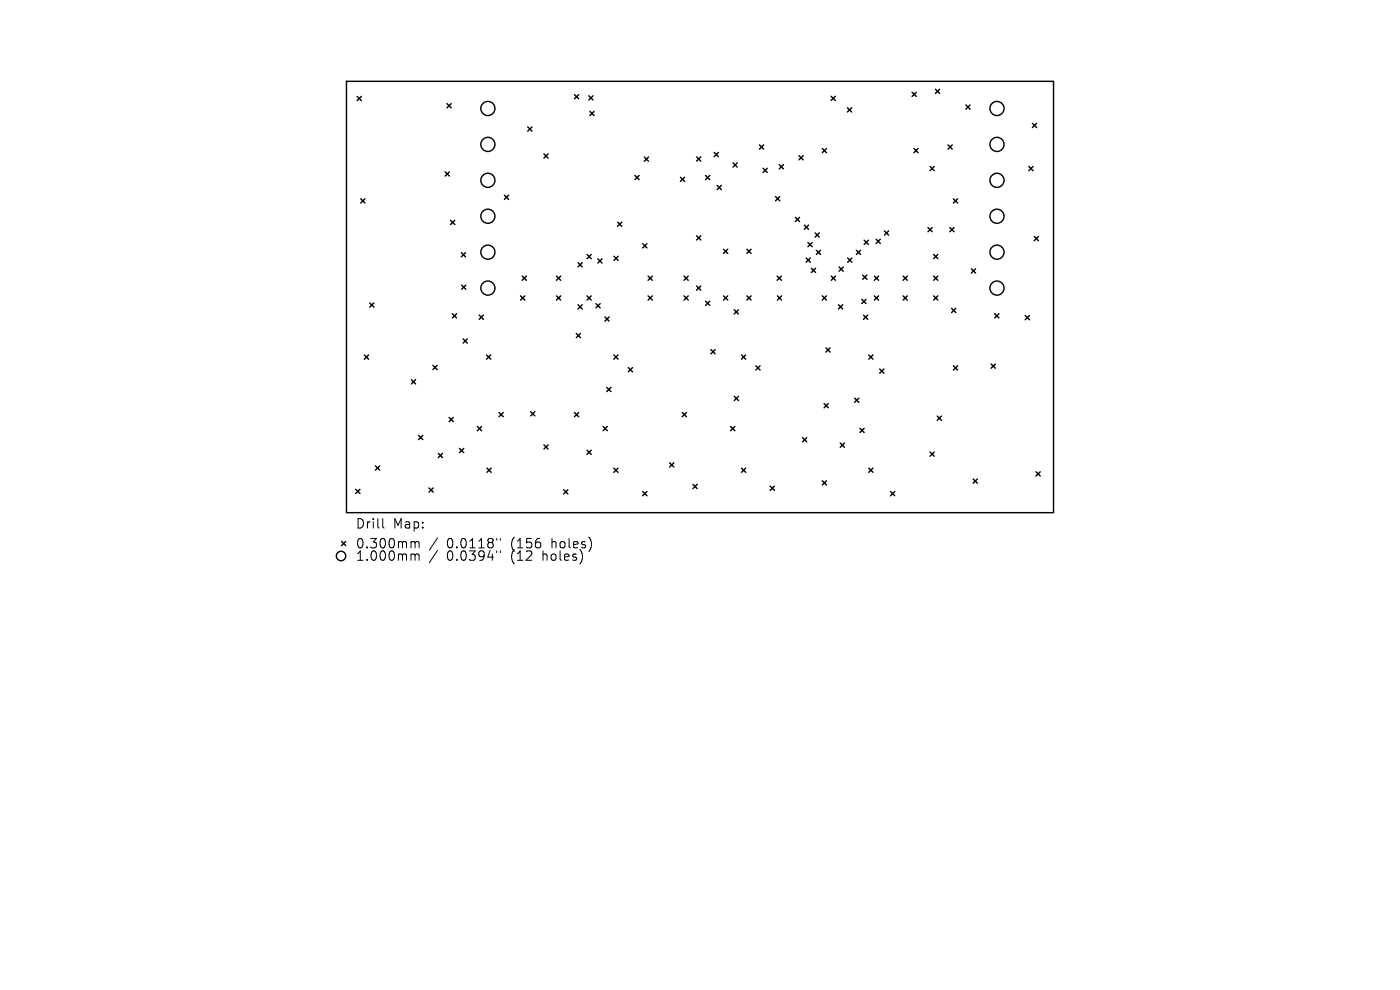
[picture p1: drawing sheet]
<svg xmlns="http://www.w3.org/2000/svg" width="297mm" height="210mm" viewBox="0 0 297 210" stroke-linecap="round" stroke-linejoin="round" font-family="sans-serif">
<defs><g id="words">
<g font-size="2.8">
<text x="75.4" y="112.4">Drill</text>
<text x="83.4" y="112.4">Map:</text>
<text x="75.4" y="116.6">0.300mm</text>
<text x="75.4" y="119.2">1.000mm</text>
<text x="94.8" y="116.6">0.0118&quot;</text>
<text x="94.8" y="119.2">0.0394&quot;</text>
<text x="108.5" y="116.6">(156</text>
<text x="108.5" y="119.2">(12</text>
<text x="115.4" y="119.2">holes)</text>
<text x="117.3" y="116.6">holes)</text>
</g>
</g></defs>
<g fill="none" stroke="#000" stroke-width=".3">
<path d="M73.5 17.3h150v91.5h-150zM193.5 19.6l.9 .9M194.4 19.6l-.9 .9M198.4 18.9l.9 .9M199.3 18.9l-.9 .9M75.8 20.4l.9 .9M76.7 20.4l-.9 .9M94.4 36.4l.9 .9M94.8 22l.9 .9M95.3 36.4l-.9 .9M95.7 22l-.9 .9M112 26.9l.9 .9"/>
<path d="M112.9 26.9l-.9 .9M115.4 32.6l.9 .9M116.3 32.6l-.9 .9M121.9 20.1l.9 .9M122.8 20.1l-.9 .9M124.9 20.3l.9 .9M125.1 23.6l.9 .9M125.8 20.3l-.9 .9M126 23.6l-.9 .9M134.7 37.2l.9 .9M135.6 37.2l-.9 .9M136.7 33.3l.9 .9"/>
<path d="M137.6 33.3l-.9 .9M144.3 37.6l.9 .9M145.2 37.6l-.9 .9M147.8 33.3l.9 .9M148.7 33.3l-.9 .9M149.7 37.2l.9 .9M150.6 37.2l-.9 .9M151.5 32.3l.9 .9M152.1 39.3l.9 .9M152.4 32.3l-.9 .9M153 39.3l-.9 .9M155.5 34.5l.9 .9"/>
<path d="M156.4 34.5l-.9 .9M161.1 30.7l.9 .9M161.9 35.7l.9 .9M162 30.7l-.9 .9M162.8 35.7l-.9 .9M165.3 34.9l.9 .9M166.2 34.9l-.9 .9M169.5 33l.9 .9M170.4 33l-.9 .9M174.4 31.5l.9 .9M175.3 31.5l-.9 .9M176.3 20.4l.9 .9"/>
<path d="M177.2 20.4l-.9 .9M179.8 22.9l.9 .9M180.7 22.9l-.9 .9M193.9 31.5l.9 .9M194.8 31.5l-.9 .9M197.3 35.3l.9 .9M198.2 35.3l-.9 .9M201.1 30.7l.9 .9M202 30.7l-.9 .9M204.9 22.3l.9 .9M205.8 22.3l-.9 .9M218.3 35.3l.9 .9"/>
<path d="M219 26.2l.9 .9M219.2 35.3l-.9 .9M219.9 26.2l-.9 .9M76.5 42.2l.9 .9M77.4 42.2l-.9 .9M95.6 46.7l.9 .9M96.5 46.7l-.9 .9M97.9 53.6l.9 .9M98.8 53.6l-.9 .9M107 41.4l.9 .9M107.9 41.4l-.9 .9M110.8 58.6l.9 .9"/>
<path d="M111.7 58.6l-.9 .9M118.1 58.6l.9 .9M119 58.6l-.9 .9M122.6 55.7l.9 .9M123.5 55.7l-.9 .9M124.5 54l.9 .9M125.4 54l-.9 .9M126.8 54.9l.9 .9M127.7 54.9l-.9 .9M130.2 54.4l.9 .9M131 47.1l.9 .9M131.1 54.4l-.9 .9"/>
<path d="M131.9 47.1l-.9 .9M136.3 51.7l.9 .9M137.2 51.7l-.9 .9M137.5 58.6l.9 .9M138.4 58.6l-.9 .9M145.1 58.6l.9 .9M146 58.6l-.9 .9M147.8 50l.9 .9M148.7 50l-.9 .9M153.5 52.9l.9 .9M154.4 52.9l-.9 .9M158.4 52.9l.9 .9"/>
<path d="M159.3 52.9l-.9 .9M164.5 41.7l.9 .9M164.9 58.6l.9 .9M165.4 41.7l-.9 .9M165.8 58.6l-.9 .9M168.7 46.1l.9 .9M169.6 46.1l-.9 .9M170.6 47.8l.9 .9M171 54.7l.9 .9M171.4 51.4l.9 .9M171.5 47.8l-.9 .9M171.9 54.7l-.9 .9"/>
<path d="M172.1 56.9l.9 .9M172.3 51.4l-.9 .9M172.9 49.4l.9 .9M173 56.9l-.9 .9M173.2 53.1l.9 .9M173.8 49.4l-.9 .9M174.1 53.1l-.9 .9M176.3 58.6l.9 .9M177.2 58.6l-.9 .9M178 56.6l.9 .9M178.9 56.6l-.9 .9M179.8 54.7l.9 .9"/>
<path d="M180.7 54.7l-.9 .9M181.7 53.1l.9 .9M182.6 53.1l-.9 .9M183 58.4l.9 .9M183.3 51l.9 .9M183.9 58.4l-.9 .9M184.2 51l-.9 .9M185.5 58.6l.9 .9M185.9 50.8l.9 .9M186.4 58.6l-.9 .9M186.8 50.8l-.9 .9M187.6 49l.9 .9"/>
<path d="M188.5 49l-.9 .9M191.6 58.6l.9 .9M192.5 58.6l-.9 .9M196.9 48.3l.9 .9M197.8 48.3l-.9 .9M198.1 54l.9 .9M198.1 58.6l.9 .9M199 54l-.9 .9M199 58.6l-.9 .9M201.5 48.3l.9 .9M202.3 42.2l.9 .9M202.4 48.3l-.9 .9"/>
<path d="M203.2 42.2l-.9 .9M206.1 57l.9 .9M207 57l-.9 .9M219.4 50.2l.9 .9M220.3 50.2l-.9 .9M77.3 75.3l.9 .9M78.2 75.3l-.9 .9M78.4 64.3l.9 .9M79.3 64.3l-.9 .9M91.8 77.5l.9 .9M92.7 77.5l-.9 .9M96 66.5l.9 .9"/>
<path d="M96.9 66.5l-.9 .9M97.9 60.5l.9 .9M98.2 71.9l.9 .9M98.8 60.5l-.9 .9M99.1 71.9l-.9 .9M101.7 66.8l.9 .9M102.6 66.8l-.9 .9M103.2 75.3l.9 .9M104.1 75.3l-.9 .9M110.4 62.8l.9 .9M111.3 62.8l-.9 .9M118.1 62.8l.9 .9"/>
<path d="M119 62.8l-.9 .9M122.2 70.7l.9 .9M122.6 64.6l.9 .9M123.1 70.7l-.9 .9M123.5 64.6l-.9 .9M124.5 62.8l.9 .9M125.4 62.8l-.9 .9M126.4 64.4l.9 .9M127.3 64.4l-.9 .9M128.3 67.2l.9 .9M129.2 67.2l-.9 .9M130.2 75.3l.9 .9"/>
<path d="M131.1 75.3l-.9 .9M133.3 78l.9 .9M134.2 78l-.9 .9M137.5 62.8l.9 .9M138.4 62.8l-.9 .9M145.1 62.8l.9 .9M146 62.8l-.9 .9M147.8 60.7l.9 .9M148.7 60.7l-.9 .9M149.7 63.9l.9 .9M150.6 63.9l-.9 .9M150.8 74.2l.9 .9"/>
<path d="M151.7 74.2l-.9 .9M153.5 62.8l.9 .9M154.4 62.8l-.9 .9M155.8 65.7l.9 .9M156.7 65.7l-.9 .9M157.3 75.3l.9 .9M158.2 75.3l-.9 .9M158.4 62.8l.9 .9M159.3 62.8l-.9 .9M160.3 77.6l.9 .9M161.2 77.6l-.9 .9M164.9 62.8l.9 .9"/>
<path d="M165.8 62.8l-.9 .9M174.4 62.8l.9 .9M175.2 73.8l.9 .9M175.3 62.8l-.9 .9M176.1 73.8l-.9 .9M177.9 64.6l.9 .9M178.8 64.6l-.9 .9M182.8 63.5l.9 .9M183.2 66.8l.9 .9M183.7 63.5l-.9 .9M184.1 66.8l-.9 .9M184.3 75.3l.9 .9"/>
<path d="M185.2 75.3l-.9 .9M185.5 62.8l.9 .9M186.4 62.8l-.9 .9M186.6 78.3l.9 .9M187.5 78.3l-.9 .9M191.6 62.8l.9 .9M192.5 62.8l-.9 .9M198.1 62.8l.9 .9M199 62.8l-.9 .9M201.9 65.4l.9 .9M202.3 77.6l.9 .9M202.8 65.4l-.9 .9"/>
<path d="M203.2 77.6l-.9 .9M210.3 77.2l.9 .9M211 66.5l.9 .9M211.2 77.2l-.9 .9M211.9 66.5l-.9 .9M217.5 66.9l.9 .9M218.4 66.9l-.9 .9M79.6 98.8l.9 .9M80.5 98.8l-.9 .9M87.3 80.5l.9 .9M88.2 80.5l-.9 .9M88.8 92.4l.9 .9"/>
<path d="M89.7 92.4l-.9 .9M93 96.2l.9 .9M93.9 96.2l-.9 .9M95.3 88.5l.9 .9M96.2 88.5l-.9 .9M97.5 95.1l.9 .9M98.4 95.1l-.9 .9M101.3 90.5l.9 .9M102.2 90.5l-.9 .9M103.3 99.3l.9 .9M104.2 99.3l-.9 .9M105.9 87.5l.9 .9"/>
<path d="M106.8 87.5l-.9 .9M112.6 87.3l.9 .9M113.5 87.3l-.9 .9M115.4 94.4l.9 .9M116.3 94.4l-.9 .9M121.9 87.5l.9 .9M122.8 87.5l-.9 .9M124.5 95.5l.9 .9M125.4 95.5l-.9 .9M127.9 90.5l.9 .9M128.7 82.2l.9 .9M128.8 90.5l-.9 .9"/>
<path d="M129.6 82.2l-.9 .9M130.2 99.3l.9 .9M131.1 99.3l-.9 .9M142.1 98.2l.9 .9M143 98.2l-.9 .9M144.7 87.5l.9 .9M145.6 87.5l-.9 .9M155 90.5l.9 .9M155.8 84.1l.9 .9M155.9 90.5l-.9 .9M156.7 84.1l-.9 .9M157.3 99.3l.9 .9"/>
<path d="M158.2 99.3l-.9 .9M170.3 92.8l.9 .9M171.2 92.8l-.9 .9M174.8 85.6l.9 .9M175.7 85.6l-.9 .9M178.3 94l.9 .9M179.2 94l-.9 .9M181.3 84.5l.9 .9M182.2 84.5l-.9 .9M182.4 90.9l.9 .9M183.3 90.9l-.9 .9M184.3 99.3l.9 .9"/>
<path d="M185.2 99.3l-.9 .9M197.3 95.9l.9 .9M198.2 95.9l-.9 .9M198.8 88.3l.9 .9M199.7 88.3l-.9 .9M72.5 114.9l.9 .9M73.4 114.9l-.9 .9M75.5 103.8l.9 .9M76.4 103.8l-.9 .9M91 103.5l.9 .9M91.9 103.5l-.9 .9M119.6 103.9l.9 .9"/>
<path d="M120.5 103.9l-.9 .9M136.3 104.3l.9 .9M137.2 104.3l-.9 .9M147 102.7l.9 .9M147.9 102.7l-.9 .9M163.4 103.1l.9 .9M164.3 103.1l-.9 .9M174.4 102l.9 .9M175.3 102l-.9 .9M188.9 104.3l.9 .9M189.8 104.3l-.9 .9M206.4 101.6l.9 .9"/>
<path d="M207.3 101.6l-.9 .9M219.8 100.1l.9 .9M220.7 100.1l-.9 .9"/>
<circle cx="103.5" cy="38.3" r="1.5"/>
<circle cx="103.5" cy="23" r="1.5"/>
<circle cx="103.5" cy="30.6" r="1.5"/>
<circle cx="211.5" cy="23" r="1.5"/>
<circle cx="211.5" cy="38.3" r="1.5"/>
<circle cx="211.5" cy="30.6" r="1.5"/>
<circle cx="103.5" cy="45.9" r="1.5"/>
<circle cx="103.5" cy="53.5" r="1.5"/>
<circle cx="211.5" cy="53.5" r="1.5"/>
<circle cx="211.5" cy="45.9" r="1.5"/>
<circle cx="103.5" cy="61.1" r="1.5"/>
<circle cx="211.5" cy="61.1" r="1.5"/>
<circle cx="72.4" cy="117.9" r="1"/>
</g>
<g fill="none" stroke="#000" stroke-width=".21">
<path d="M81.2 110v1.7l.3 .3M87.5 114.9h.3l.3 .3M87.5 117.5h.3l.3 .3M88.1 115.2l.2-.3 .5 .1 .1 1.2M88.1 115.2v1M88.1 117.8v1.1M88.1 117.8l.2-.3 .5 .1 .1 1.3M92.8 114.1l-1.7 2.6M92.8 116.8l-1.7 2.5M105.4 114.2v.4M105.4 116.9v.3M106.1 114.2v.4"/>
<path d="M106.1 116.9v.3"/>
</g>
<use href="#words"/>
</svg>
